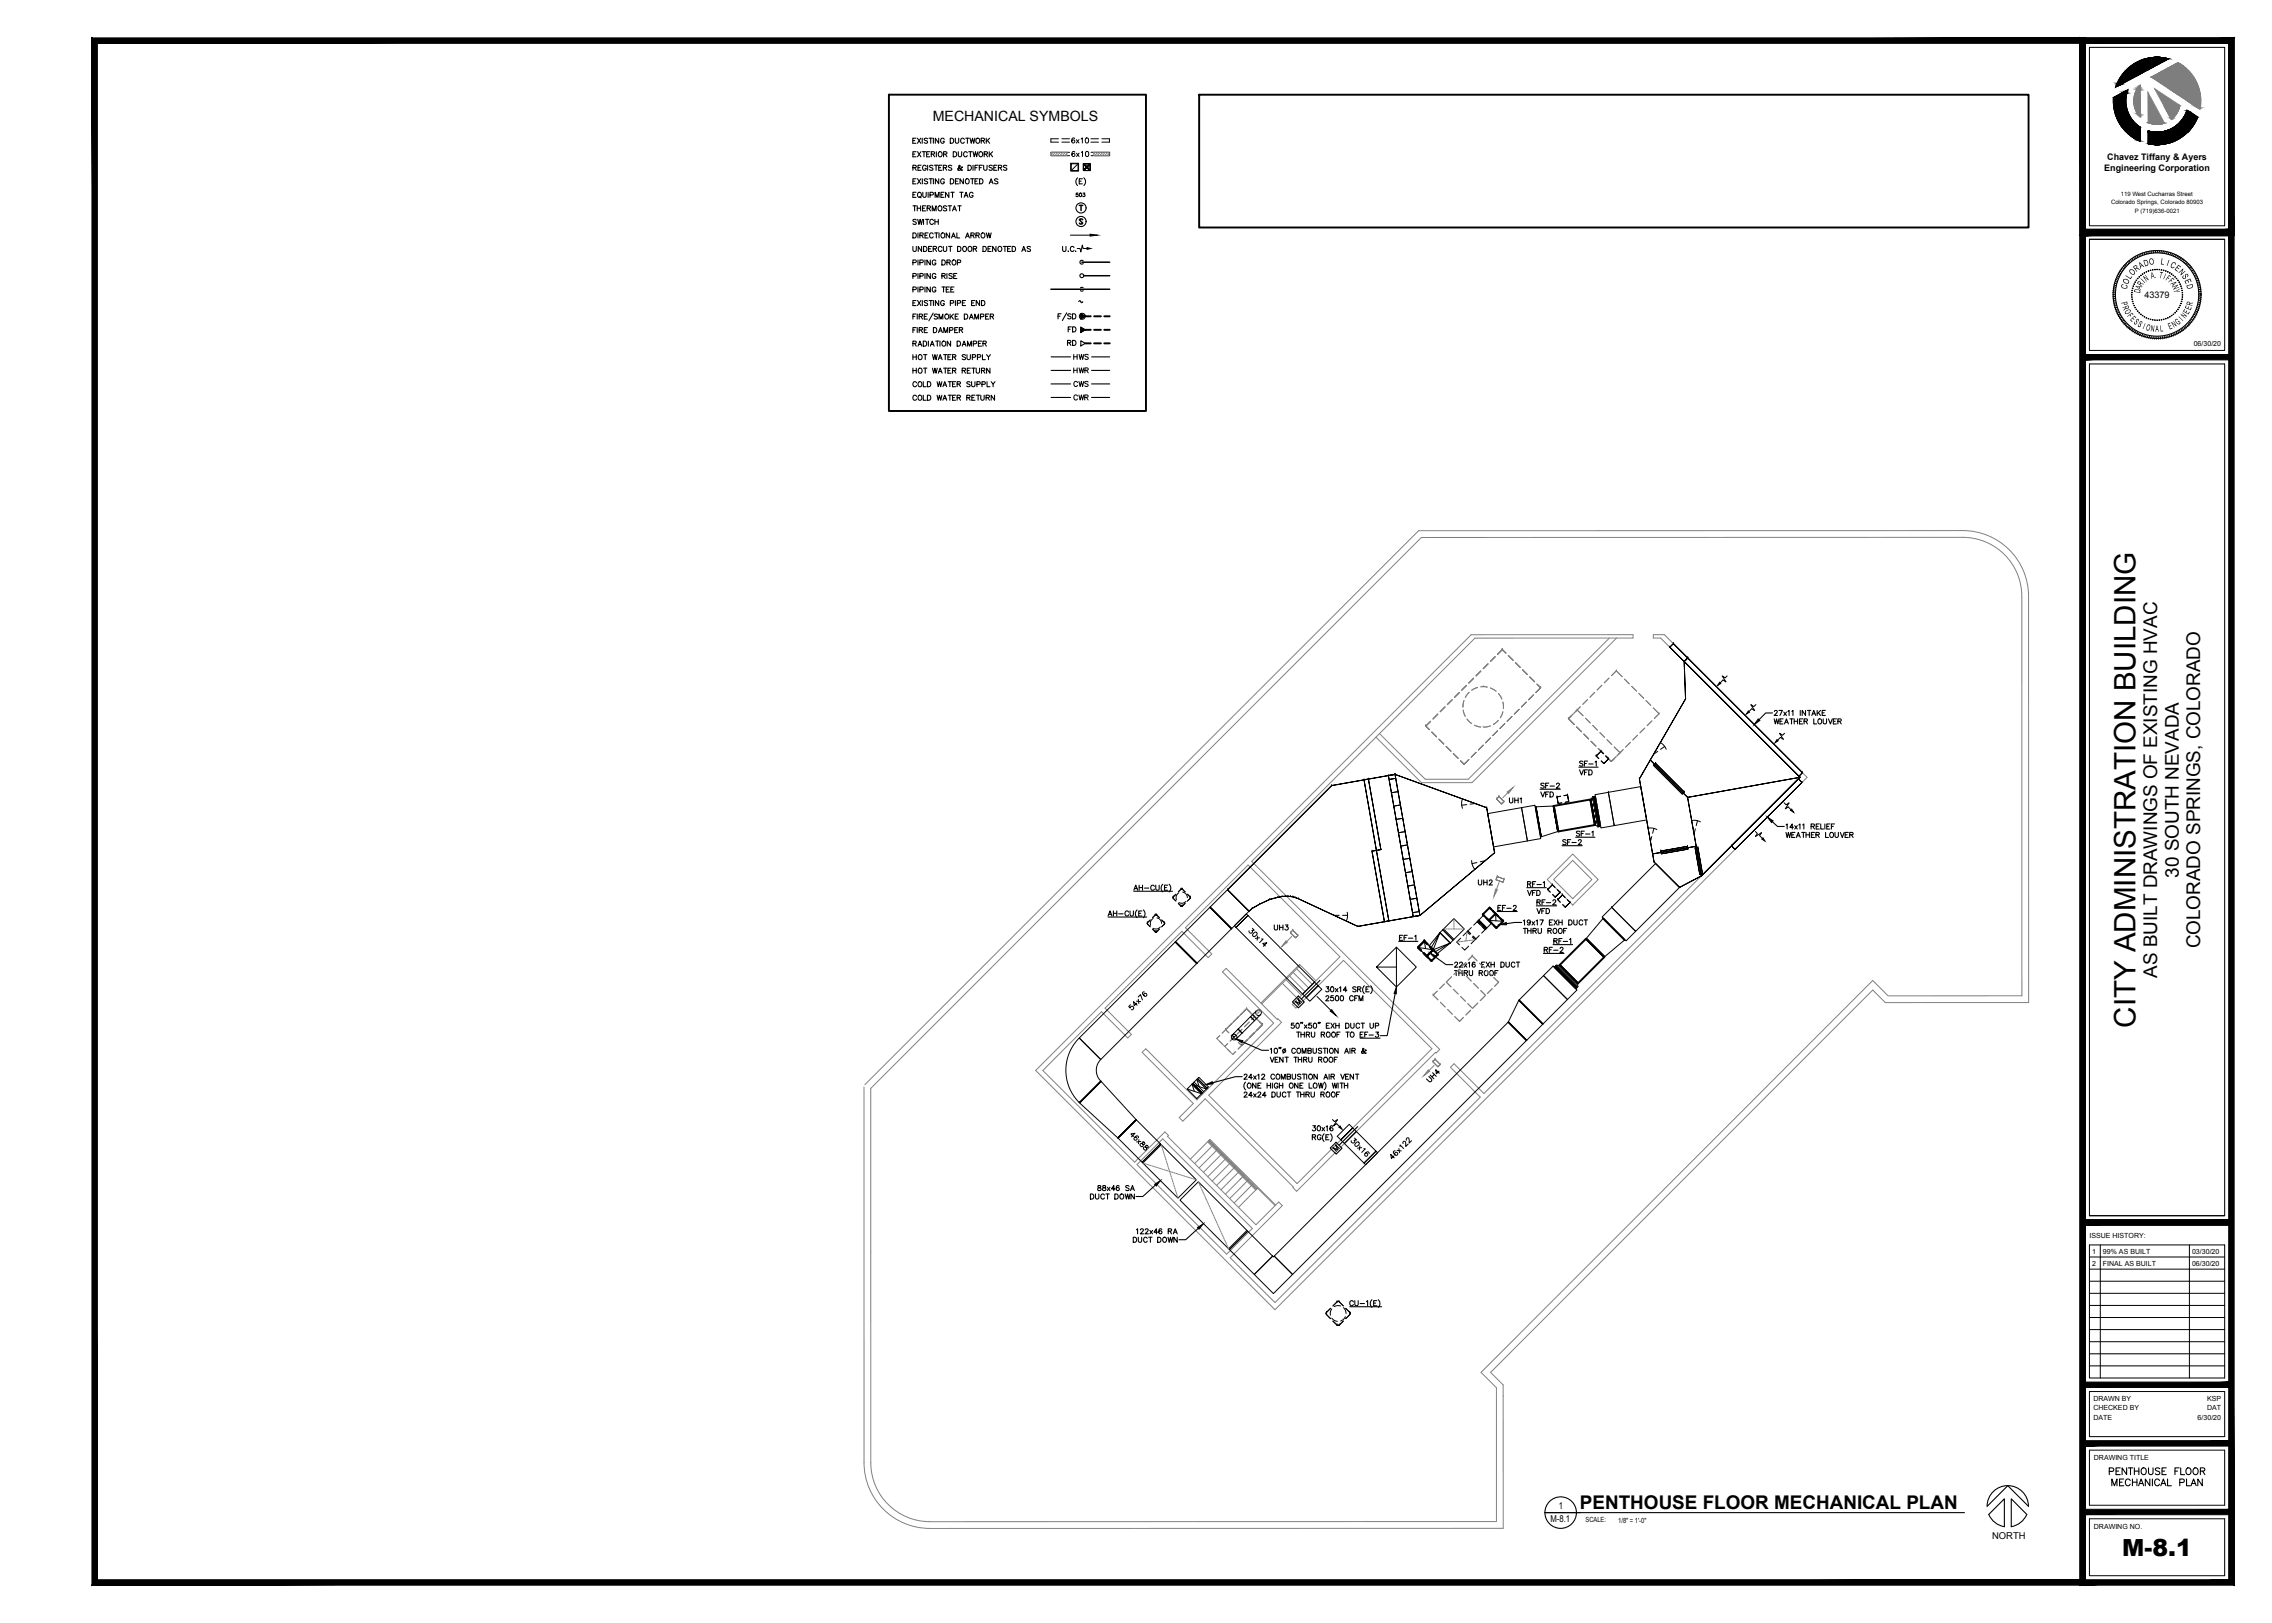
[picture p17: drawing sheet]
<svg xmlns="http://www.w3.org/2000/svg" width="1067mm" height="762mm" viewBox="0 0 1067 762" stroke-linecap="round" stroke-linejoin="round" font-family="sans-serif">
<defs><g id="words">
<text font-size="13.9" x="1003" y="482" transform="rotate(-90 1003 482)">CITY ADMINISTRATION BUILDING</text>
<text font-size="11.1" x="997" y="730">M-8.1</text>
<g font-size="8.9">
<text x="1023" y="412" transform="rotate(-90 1023 412)">30 SOUTH NEVADA</text>
<text x="1033" y="445" transform="rotate(-90 1033 445)">COLORADO SPRINGS, COLORADO</text>
<text x="1013" y="459" transform="rotate(-90 1013 459)">AS BUILT DRAWINGS OF EXISTING HVAC</text>
<text x="742" y="709">PENTHOUSE FLOOR MECHANICAL PLAN</text>
</g>
<g font-size="7.1">
<text x="496" y="152">F/SD</text>
<text x="519" y="432">AH-CU(E)</text>
</g>
<text font-size="6.7" x="438" y="57">MECHANICAL SYMBOLS</text>
<g font-size="6.6">
<text x="607" y="473">M</text>
<text x="625" y="542">M</text>
<text x="990" y="694">PENTHOUSE FLOOR</text>
<text x="991" y="699">MECHANICAL PLAN</text>
</g>
<text font-size="6.2" x="428" y="94">EQUIPMENT TAG</text>
<g font-size="5.7">
<text x="428" y="68">EXISTING DUCTWORK</text>
<text x="428" y="75">EXTERIOR DUCTWORK</text>
<text x="428" y="81">REGISTERS &amp; DIFFUSERS</text>
<text x="428" y="87">EXISTING DENOTED AS</text>
<text x="428" y="100">THERMOSTAT</text>
<text x="428" y="107">SWITCH</text>
<text x="428" y="113">DIRECTIONAL ARROW</text>
<text x="428" y="119">UNDERCUT DOOR DENOTED AS</text>
<text x="498" y="119">U.C.</text>
<text x="428" y="126">PIPING DROP</text>
<text x="428" y="138">PIPING TEE</text>
<text x="428" y="145">EXISTING PIPE END</text>
<text x="428" y="157">FIRE DAMPER</text>
<text x="501" y="157">FD</text>
<text x="428" y="164">RADIATION DAMPER</text>
<text x="500" y="163">RD</text>
<text x="428" y="170">HOT WATER SUPPLY</text>
<text x="503" y="170">HWS</text>
<text x="428" y="176">HOT WATER RETURN</text>
<text x="503" y="176">HWR</text>
<text x="428" y="183">COLD WATER SUPPLY</text>
<text x="503" y="183">CWS</text>
<text x="428" y="189">COLD WATER RETURN</text>
<text x="503" y="189">CWR</text>
<text x="741" y="365">VFD</text>
<text x="722" y="375">VFD</text>
<text x="716" y="422">VFD</text>
</g>
<text font-size="5.7" fill="#808080" x="708" y="378">UH1</text>
<g font-size="5.3" fill="#808080">
<text x="693" y="417">UH2</text>
<text x="598" y="438">UH3</text>
</g>
<text font-size="5.3" x="721" y="430">VFD</text>
<text font-size="4.9" x="504" y="93">503</text>
<g font-size="4.5">
<text x="1007" y="125" transform="rotate(-19 1007 125)">D</text>
<text x="1009" y="124" transform="rotate(-9 1009 124)">O</text>
<text x="1014" y="124" transform="rotate(9 1014 124)">L</text>
<text x="1017" y="125" transform="rotate(19 1017 125)">I</text>
<text x="1019" y="125" transform="rotate(28 1019 125)">C</text>
<text x="1000" y="131" transform="rotate(-57 1000 131)">L</text>
<text x="1001" y="130" transform="rotate(-47 1001 130)">O</text>
<text x="1003" y="128" transform="rotate(-38 1003 128)">R</text>
<text x="1005" y="126" transform="rotate(-28 1005 126)">A</text>
<text x="1010" y="131" transform="rotate(-12 1010 131)">A.</text>
<text x="1014" y="130" transform="rotate(11 1014 130)">T</text>
<text x="1016" y="131" transform="rotate(22 1016 131)">I</text>
<text x="1017" y="131" transform="rotate(33 1017 131)">F</text>
<text x="1021" y="126" transform="rotate(38 1021 126)">E</text>
<text x="1023" y="128" transform="rotate(47 1023 128)">N</text>
<text x="1026" y="132" transform="rotate(66 1026 132)">E</text>
<text x="999" y="136" transform="rotate(-76 999 136)">C</text>
<text x="999" y="134" transform="rotate(-66 999 134)">O</text>
<text x="1005" y="138" transform="rotate(-79 1005 138)">D</text>
<text x="1005" y="136" transform="rotate(-67 1005 136)">A</text>
<text x="1006" y="135" transform="rotate(-57 1006 135)">R</text>
<text x="1007" y="133" transform="rotate(-45 1007 133)">I</text>
<text x="1008" y="132" transform="rotate(-34 1008 132)">N</text>
<text x="1018" y="132" transform="rotate(45 1018 132)">F</text>
<text x="1020" y="135" transform="rotate(67 1020 135)">N</text>
<text x="1020" y="136" transform="rotate(79 1020 136)">Y</text>
<text x="1027" y="134" transform="rotate(76 1027 134)">D</text>
<text x="996" y="142" transform="rotate(75 996 142)">P</text>
<text x="1029" y="144" transform="rotate(-75 1029 144)">R</text>
<text x="996" y="144" transform="rotate(68 996 144)">R</text>
<text x="997" y="146" transform="rotate(60 997 146)">O</text>
<text x="999" y="148" transform="rotate(52 999 148)">F</text>
<text x="1026" y="150" transform="rotate(-52 1026 150)">N</text>
<text x="1027" y="148" transform="rotate(-60 1027 148)">E</text>
<text x="1029" y="146" transform="rotate(-68 1029 146)">E</text>
<text x="1000" y="150" transform="rotate(46 1000 150)">E</text>
<text x="1002" y="152" transform="rotate(38 1002 152)">S</text>
<text x="1006" y="154" transform="rotate(22 1006 154)">I</text>
<text x="1007" y="155" transform="rotate(15 1007 155)">O</text>
<text x="1010" y="156" transform="rotate(8 1010 156)">N</text>
<text x="1012" y="156">A</text>
<text x="1014" y="156" transform="rotate(-7 1014 156)">L</text>
<text x="1019" y="155" transform="rotate(-22 1019 155)">E</text>
<text x="1021" y="154" transform="rotate(-30 1021 154)">N</text>
<text x="1023" y="153" transform="rotate(-38 1023 153)">G</text>
<text x="1025" y="151" transform="rotate(-45 1025 151)">I</text>
</g>
<g font-size="4.4">
<text x="732" y="708">1</text>
<text x="728" y="715">M-8.1</text>
<text x="935" y="723">NORTH</text>
</g>
<text font-size="4.3" x="1007" y="140">43379</text>
<g font-size="4.2">
<text x="989" y="75">Chavez Tiffany &amp; Ayers</text>
<text x="988" y="80">Engineering Corporation</text>
</g>
<g font-size="3.3">
<text x="1030" y="163">06/30/20</text>
<text x="981" y="581">ISSUE HISTORY:</text>
<text x="982" y="589">1</text>
<text x="987" y="589">99% AS BUILT</text>
<text x="1029" y="589">03/30/20</text>
<text x="982" y="594">2</text>
<text x="987" y="594">FINAL AS BUILT</text>
<text x="1029" y="594">06/30/20</text>
<text x="983" y="658">DRAWN BY</text>
<text x="1036" y="658">KSP</text>
<text x="983" y="662">CHECKED BY</text>
<text x="1036" y="662">DAT</text>
<text x="983" y="667">DATE</text>
<text x="1032" y="667">6/30/20</text>
<text x="983" y="686">DRAWING TITLE</text>
<text x="744" y="715">SCALE:</text>
<text x="760" y="715">1/8&quot; = 1'-0&quot;</text>
<text x="983" y="718">DRAWING NO.</text>
</g>
<g font-size="2.8">
<text x="991" y="96">Colorado Springs, Colorado 80903</text>
<text x="996" y="92">119 West Cucharras Street</text>
<text x="1002" y="100">P (719)636-0021</text>
</g>
</g></defs>
<g fill="none" stroke="#808080" stroke-width=".47">
<path d="M494 72h7v1h-7zM494 72h.1M496 72l-2 1M497 72l-2 1M498 72l-2 1M499 72l-1 1M500 72l-1 1M501 72l-1 1M514 72h7v1h-7zM514 72h.1M516 72l-2 1M517 72l-2 1"/>
<path d="M518 72l-2 1M519 72l-2 1M520 72l-1 1M521 72l-1 1M667 252h255a28 28 0 0 1 27 28v188h-62l-8-8-184 184 8 8v62h-266a28 28 0 0 1-28-27v-176zM756 300l-67 66h-20l-21-22M759 300l-68 67h-24l-21-21M692 318l-2 3M695 315l-2 2M699 312l-3 2M702 308l-2 3M705 305h.1"/>
<path d="M705 305l2 2-2-2-2 2zM708 308l2 2M712 311l2 2M715 314l2 3M718 318l3 2M756 318l-3 3M759 315h.1M759 315l-2 2M759 315l3 3M763 319l2 2M675 335l-2 3M678 332l-2 2"/>
<path d="M682 329l-2 2M685 325l-2 2M687 332h.1M687 333l1 3M687 329v3M689 322l-3 2M689 338l2 2M690 325l-2 2M694 323l-3 1M695 322l3 1M696 322h.1M700 323l2 2"/>
<path d="M704 338l-3 2M704 326l1 2M706 330v3M706 334l-2 3M706 332h.1M707 340l-3 2M710 336l-2 3M713 333l-2 2M717 330l-3 2M720 326l-2 3M722 321l1 2-2 2 2-2zM723 323h.1"/>
<path d="M736 337h.1M736 337l3 3M738 336l-2 1M739 335l-3 2M741 333h.1M741 333l-2 2M741 333l2 3M742 332l-2 2M744 337l3 2M745 328l-2 3M749 325l-2 2M752 322l-2 2"/>
<path d="M766 322l2 2M770 326l2 2M773 329l2 2M776 338l-3 3M776 332l3 3M779 335h.1M779 335l-2 2M669 341h.1M669 341l3-2-3 2 2 2zM672 344l3 2M676 347l2 2M679 350l2 3"/>
<path d="M682 354l3 2M686 357l1 2M687 359h.1M687 359l3-2zM692 341h3M693 353l-2 2M696 341h.1M696 350l-2 2M700 341h-3M700 346l-2 3M703 343l-2 2M740 341l3 3"/>
<path d="M744 345l2 2M747 348l2 2M748 341l2 2M750 351l3 3M751 344l2 2M754 355l3 3M755 347l2 3M757 358h.1M758 351l3 2M759 355l-2 3M761 353h.1M761 353l-2 2"/>
<path d="M762 352l-2 2M766 349l-3 2M769 345l-2 2M772 342l-2 2M703 375l2 3 1-2-2-2-1 1 1-1 2 2-1 2zM703 375h.1M704 374h.1M705 378h.1M708 372l-2 3M748 374h1l3 14h-1zM748 374l3 14M749 374l3 14"/>
<path d="M703 412l-1 1 1-1 3 1v1l-4-1 4 1v-1zM706 414h.1M706 413h.1M726 413l12-12 12 12-12 12zM738 404l9 9-9 9-9-9zM606 438l2 2 1-1-2-2-1 1 1-1 2 2-1 1zM607 440l-3 2M609 439h.1M678 436h.1M679 436h1M680 436h1M681 436h1"/>
<path d="M682 436h1M683 431v1M683 432v1M683 433v1M683 435h.1M683 436h.1M683 436h1M685 436h.1M686 436h1M687 436h1M689 440l-1 1M689 439h.1"/>
<path d="M689 437v1M604 460l7 7M605 458l8 8M607 457l7 7M608 440h.1M609 455l7 7M611 453l-19 18M682 459l-3 2M685 442h-1M685 455l-2 2M685 455l2 2zM686 442h-1"/>
<path d="M687 442h-1M688 452l-2 2M688 441v1h-1M689 458l2 3M689 442h-1M690 441v1M691 449h.1M691 449l-2 2M691 449l3 2M692 441h-1M693 441h-1M695 452l2 2"/>
<path d="M698 456l2 2M701 459l3 2M730 454l1-1 10 10-1 1zM730 454l10 10M731 453l10 10M582 477l-3 3M583 476l2-2-2 2M585 474l2 1zM585 474h.1M585 474l3 2M585 474l-11 11M587 475l2 2"/>
<path d="M587 480l-3 2M588 476l2 2zM589 477l3 3M589 477h.1M589 477l-1 2M590 475h.1M590 479l3 2M590 476h.1M591 475h.1M591 475v1M591 480l2 1zM591 480l2 1"/>
<path d="M592 475h.1M602 462l7 7M607 472l22-23-43-43-29 30 12 12-2 2-12-13-36 36 12 13-1 1-13-12-27 28 43 43 14-15 2 2-1 1 42 41 10-11 2 2-24 25 21 21 96-97-14-14 2-2 14 14 148-148-65-65h-4v-2h6l67 67-250 250-113-112 205-205h76v2h-74l-105 104 88 89-2 1-65 65-43-43-11 10-1-1 6-7-24-24 2-2 24 24 36-36-24-24 2-1 24 24v-1l2 2-34 34 41 42 63-64-41-41-23 22M618 460l-8-7-18 18M673 467h.1M673 467l2 2M675 465l-2 2M676 471l3 2M678 462l-2 2M679 461l2 2zM680 474l2 2M682 464l3 3"/>
<path d="M683 477l2 3M685 480h.1M686 468l2 2M687 478l-2 2M689 471l2 2zM691 474l-3 3M692 462l2 2M694 471l-2 2M695 465l3 2zM697 468l-2 2M701 464l-3 2M704 461h.1"/>
<path d="M704 461l-2 2M573 489l2 2M573 486l-2 2 3 2M575 491l3 3M576 483l1 2zM576 483h.1M576 493l3 2 1-1M576 490l-1 1M578 486l2 2zM580 487l-2 2M581 489l2 2zM583 491h.1"/>
<path d="M583 483l-2 2M586 488l-5 5M587 487l-2 2M593 481h.1M593 481l-6 6M593 481l-2 1M673 498l2 3 1-1-2-3-1 1 1-1 2 3-1 1zM673 498h.1M674 497h.1M676 500h.1M406 509l260-260h256a31 31 0 0 1 31 31v191h-68l-6-6-179 179 6 6v68h-269a31 31 0 0 1-31-31v-177M673 500l-2 3"/>
<path d="M675 501h.1M545 537v1M546 538v1M546 539v1M567 536l23 23M567 536l23 22-8 9M568 535l31 31M569 538l-8 8M570 537l-1 1M572 539l-1 1M534 547l12-12 42 42-12 12zM537 546h.1"/>
<path d="M537 546l1 1M539 547h.1M540 547h.1M541 547l1 1M542 548h1M543 548h1M544 548l1 1M545 549h1M546 541h.1M547 549h.1M547 542h.1M547 543v1"/>
<path d="M547 544l1 1M548 545v1M548 550h.1M548 546v1M548 547l1 1M549 548v1M549 550h1M549 550h.1M549 551h1M550 552v1M550 550h1M550 553v1"/>
<path d="M550 554l1 1M551 555v1M551 551h1M551 556v1M552 558h.1M552 559h.1M552 551h1M552 560v1M553 551l1 1M554 552h1M556 552h.1M557 552l1 1"/>
<path d="M558 553h1M559 544l9-9 31 31M559 553h1M560 553l1 1M561 554h1M563 555v1M563 556l1 1M564 557v1M564 558l1 1M565 559v1M571 540l-8 8M573 542l-8 8"/>
<path d="M574 541l-1 1M575 544l-8 8M576 543v1M577 546l-8 9M578 546h.1M579 548l-8 9M580 548h.1M581 550l-8 9M582 550h.1M583 553l-1 1M583 553l-8 8M584 552l-16-16 22 22"/>
<path d="M584 552h.1M586 555l-9 8M586 554h.1M588 557l-9 8M588 556h.1M553 561v1M553 562v1M565 560l1 1M566 562h.1M566 563h1M567 564h.1M567 565v1"/>
<path d="M568 566v1M568 567v1M569 568v1M569 569v1M570 570v1M570 571v1M571 572v1M571 573v1M572 575h.1M572 576h.1M573 577h.1M573 578v1"/>
<path d="M574 579v1M574 580v1M575 581v1M575 582v1M576 583v1M576 584v1M576 585l1 1"/>
</g>
<g fill="none" stroke="#000" stroke-width=".47">
<path d="M981 22h64v84h-64zM497 65h-4v2h4M499 65h3M499 67h3M502 72h-8v1h8M503 77h3v3h-3zM505 65h-1a1 1 0 0 0-1 1 1.1 1.1 0 0 0 2 1 .7 .7 0 0 0-1-1 .7 .7 0 0 0-1 0M505 71a1.1 1.1 0 0 0-2 1 1.1 1.1 0 0 0 2 1 .7 .7 0 0 0-1-1 .7 .7 0 0 0-1 1M505 66l2 1M505 72l2 1M506 77l-3 3M507 66l-2 1"/>
<path d="M507 72l-2 1M508 65v2M508 72v-1v2M509 77h3v3h-3zM509 77h3v3h-3v-3h3v3h-3zM510 78l2-1-1 1M511 79l1 1-2-1-1 1 1-1M511 78l1-1-2 1-1-1 1 1-1-1 1 1-1 2 1-1M511 78l1 2-2-1M512 65h4M512 67h4M512 72h9v1h-9"/>
<path d="M517 65h4v2h-4M503 110h9M509 117h1M981 112h64v53h-64zM981 112h64M1003 120l1 1M1004 119l1 2M1005 119v1M1006 119v1M1007 119v1M1008 118v1M1009 118v1"/>
<path d="M1010 118l-1 1M1010 118v1M1011 118v1M1012 118v1M1013 118v1M1014 118v1M1015 118v1M1016 118l-1 1M1017 118l-1 1M1018 118l-1 1M1019 118l-1 1M1019 119v1"/>
<path d="M1020 119v1M1021 119l-1 1M1022 120l-1 1M992 138h1M992 139h1M992 137l1 1M992 140h1M992 136l1 1M992 135l1 1M992 135h1M993 134h1M993 133h1"/>
<path d="M993 132h1M993 131l1 1M994 130l1 1M994 129l1 1M995 129h.1M995 128l1 1M995 127l1 1M996 126l1 1M997 126h.1M997 125l1 1M998 124h1M999 123l1 1"/>
<path d="M1000 122l1 1M1001 121l1 1M1002 121v1M1003 120v1M1023 120l-1 1M1023 121h.1M1024 121l-1 1M1025 122h-1M1026 122l-1 1M1026 123h.1M1027 123l-1 1M1028 124l-1 1"/>
<path d="M1028 125h-1M1029 125l-1 1M1030 126h-1M1030 127h-1M1031 128h-1M1031 128l-1 1M1031 129h-1M1032 130h-1M1032 133h1M1032 134h1M1032 131h-1M1032 135h1"/>
<path d="M1032 136h2M1032 132h-1M1033 137h1M1033 139l1 1M1033 138l1 1M1033 138h1M1033 132l-1 1M507 147l3 2-3 1zM992 141h1M992 142h1M992 143h2M993 144h1"/>
<path d="M994 144h-1M994 145h-1M995 146h-2M995 147h-1M995 148h-1M996 148l-1 1M996 149h-1M997 150h-1M997 150l-1 1M998 151l-1 1M998 152h-1M999 152l-1 1"/>
<path d="M999 153v1M1000 154h-1M1001 154l-1 1M1002 155h-1M1002 155l-1 1M1003 156h-1M1004 156l-1 1M1004 156v1M1005 157v1M1006 157l-1 1M1007 157l-1 1M1008 158h-1"/>
<path d="M1009 158l-1 1M1009 158v1M1010 158v1M1011 158v1M1012 158v1M1013 158v1M1014 158l-1 1M1015 158l-1 1M1015 158v1M1016 158v1M1017 158v1M1018 158v1"/>
<path d="M1019 157v1M1020 157v1M1020 157l1 1M1021 156v1M1022 156v1M1023 156v1M1023 155l1 1M1024 155l1 1M1025 154v1M1026 154v1M1026 153l1 1M1027 152v1"/>
<path d="M1027 152l1 1M1028 151l1 1M1028 150l1 1M1029 150l1 1M1029 149l1 1M1030 148l1 1M1030 148h1M1031 147l1 1M1031 146l1 1M1031 145l1 1M1032 144l1 1M1032 144h1"/>
<path d="M1032 143h1M1032 142h1M1032 141h1M1033 140l1 1M981 171h64v400h-64zM784 304l7 7 1-2-6-7-2 2 2-2 6 7-1 2zM784 304h.1M786 302h.1M791 311l54 53 1-1-54-54-1 2 1-2 54 54-1 1zM791 311v17l-21 38 7 39 12 12 10-6-7-37 53-9-53 9 7 37-10 6-12-12-7-39 21-38v-17l54 54zM791 311h.1M792 309h.1"/>
<path d="M811 317l-1 1-1-1 1 3-1-1-1 2M791 328h.1M824 331v1l-2-1 2 3-2-1-1 1M749 355h.1M749 355l2 1M752 353l-3 2 3-2M752 353h.1M752 353l1 1M752 357l1 1M753 358l2-2-2 2M753 358h.1M754 355l1 1"/>
<path d="M755 356h.1M775 357l17 17zM776 359l14 14 1-1-14-14-1 1 1-1 14 14-1 1zM776 359h.1M777 358h.1M778 353l-2 1M780 349l2 3M782 350l-2 2M838 344l-1 1-1-1 1 3-1-1-1 2M625 369h.1M640 366l6 33h2h-2l-6-33h3l5 33-5-33zM640 366h.1"/>
<path d="M643 366h.1M652 364l12 66h3h-3l-12-66h3l12 66-12-66zM652 364h.1M655 364h.1M655 365l-3 1 3-1M656 372h-3M658 378h-4M687 375v4M689 378h-3M693 377l-3 1M698 379h.1M714 379l3 16z"/>
<path d="M721 379l2 14M721 379l3 14-3-14M729 378l2 12-2-12M730 378l-9 1M730 378l2 12-9 3-2-14M730 378l2 12M733 374h-2M733 377h-1M736 373h.1M736 373l-2 1M737 376l-1-3 1 3M737 376h.1"/>
<path d="M737 376l-2 1M747 375l2 12M748 374h1l3 14h-1zM748 374l3 14M749 374l2 14M749 373l21-4 3 16-21 4zM755 372h.1M755 372l3 16M770 366h.1M790 373h.1M791 372h.1M792 374h.1"/>
<path d="M838 377l1 1 1-1-2 3 2-1 1 1M844 366h.1M845 364h.1M845 365h.1M846 367h.1M846 363h.1M644 400l6 33 2-1-2 1-6-33 2-1 6 33-6-33zM644 400h.1M646 399h.1M648 399h.1M659 384l-3 1M660 390l-3 1"/>
<path d="M661 397h-3M699 382l22-4 2 16-22 4zM749 387l2 1M749 387l-2-12 1-1 3 14M749 387l-2-12 2 12M750 388l-2-14 2 14M758 388h.1M774 389h4M776 393l-1 2M777 389l-1 2M780 400v1v-1l12-3 1 2-13 2 13-2-1-2zM780 400h.1"/>
<path d="M792 397h.1M793 399h.1M794 385l4 1M796 398l2 13 1-1-1 1-2-13h1l2 12-2-12zM796 398h.1M796 389l-1 2M796 397l3 14M797 385l-1 3M797 398h.1M813 397l2 2 31-32-2-1-31 31 31-31 2 1-31 32zM813 397h.1M815 399h.1"/>
<path d="M824 390l1 1-1 2 3-2-1 1 2 2M552 420l-1 1M554 419a2.6 2.6 0 0 0-2 3M554 418h1zM554 418h.1M554 418l-1 1M555 417h.1M555 418h.1M555 418l1 1M555 419a2.6 2.6 0 0 1 3 2M558 420l1 1M576 418l10 10a24 24 0 0 1 22-7l30 14 29-5 35-30-4-21-43-15-30 5 30-5 43 15 4 21-35 30-29 5-28-13a19 19 0 0 0-19 2l-5 4-10-10 49-49z"/>
<path d="M576 418h.1M576 418l10 10-8 8-10-10 10 10-16 16-10-10M576 418l-24 24M662 403l-3 1M663 409l-3 1M664 415l-3 1M691 404v3l2 1M693 405h-2M697 404l-2 1M702 400h.1M727 418h.1M727 418l1 1"/>
<path d="M729 415l-2 3 2-3M729 415h.1M729 415l1 2M729 420l1 1M731 418l1 1M732 419h.1M776 401l20-4zM776 401h.1M777 405h.1M780 401h.1M789 417h.1M798 411h.1"/>
<path d="M799 411h.1M799 411l46-46-46 46M799 410h.1M539 434l1 1M541 436l1 1M542 437h1zM542 430h1zM542 437h.1M542 430h.1M542 430l-1 1M543 438h.1M543 429h.1"/>
<path d="M543 437h.1M543 430h.1M543 430l1 1M543 431a2.7 2.7 0 0 1 2 3M544 436l-1 1M545 435a2.7 2.7 0 0 1-4 1M545 432l2 1M547 433v1zM547 433h.1M547 434h.1M547 434l-2 1M551 421h.1"/>
<path d="M551 421v1zM551 422h.1M551 422l1 1M553 424l1 1M554 425h1zM554 425h.1M555 426h.1M555 425h.1M556 424l-1 1M557 423a2.7 2.7 0 0 1-3 1M559 421v1zM559 421h.1"/>
<path d="M559 422h.1M559 422l-1 1M578 436l-10-10 10 10M585 429l-5 6 6-5 31 31-5 6-32-32 6-5zM586 428h.1M588 426h.1M588 436l1 1h-1a.8 .8 0 0 1-1 1 .8 .8 0 0 1 0-1M591 439l-1 2M591 424h.1M596 422h.1M600 421h.1M602 421h.1"/>
<path d="M603 421h.1M605 421h.1M606 421h.1M607 421h.1M608 421h.1M610 422h.1M626 430h3M630 430h3M633 428l-1 4M638 435h.1M650 433h.1M652 432h.1"/>
<path d="M664 430h.1M665 422h-3M666 428l-3 1M667 430h.1M677 437l6-6 5 5-6 5zM678 436l5 5M689 437l1 2M689 437l-2 2M689 437l2 1M691 435l-2 2M691 440l2 1M692 440l1 1"/>
<path d="M694 432l4 4M694 432l4 4h-1l-3-3zM694 432l4 4zM695 439l-2 2M695 433l-1-1 4 4v-1M695 434l-1-1-2 1M696 435l1 1-1 2M699 432l-2-2-3 2 4 4 2-3h-1M699 432l7 1M702 429l-3 3 1 1M703 430l-1-1v3M705 431l1 2-3 3-2-2"/>
<path d="M730 421l2-2-2 2M730 421h.1M731 422h.1M731 422l2 2M734 420l-3 2 3-2M734 420h.1M734 420l1 1M734 425l1 1M735 426l2-2-2 2M735 426h.1M736 422l1 2M737 424h.1"/>
<path d="M752 431l25-26 12 12-25 25zM753 431l10 10M757 426h.1M757 426l11 11M768 437h.1M552 442l10 10-10-10M591 440l-2 1M592 441h1l-2 2M594 444l-1-1h2l-2 1M646 454l10 9 9-9-9-9-10 9h10M656 445v18M666 445l7 1"/>
<path d="M669 442l-3 3 4 4 3-3-4-4v3M672 445l4-7-3 8 8-3-7 4M673 446l-2-2 5-6 5 5-5-5 1-1 5 4-7 7-2-2M686 440l-2 2 1 2M690 444l-2 2-2-1M693 441l-2 2M725 458l11 11zM730 454l1-1 10 10-1 1zM730 454l10 10M730 453l11 11M731 453l10 10M731 453l10 10-10-10"/>
<path d="M732 453l9 9-9-9M732 453h-1M732 453l9 9v1l-10-10M732 453l9 9M745 441l8 8M753 449l-8-8 8 8M763 441l-10-10 10 10M763 441l-10 8M763 441l-10-10-8 10 8 8M531 472l-1 1h1a.8 .8 0 0 1 1-1 .8 .8 0 0 1 0 1 .8 .8 0 0 1-1 1M534 470h2M534 471l-1 1-1-2 2 2"/>
<path d="M534 468l2-1v2M534 469l1 2M537 466a1 1 0 0 0 0 1 1 1 0 0 0 2 0 1.1 1.1 0 0 0-2-1 1 1 0 0 0 0 2M587 477l3-2a1.5 1.5 0 0 1 2 0 1.5 1.5 0 0 1-1 2l-2 2zM588 476l2 2M590 475a1.3 1.3 0 0 0 0 1 1.3 1.3 0 0 0 2 0M617 461l-5 6 1 1 6-5 2 1-6 6-2-2 6-5zM618 468l7 6M708 480l-110 110 9 8M708 480l9 9M708 480l9 8-9-8M708 480l5-11 12 12-118 117"/>
<path d="M708 480h.1M713 469l16-15 11 11-15 16zM507 487l10 10a7 7 0 0 0 0 11l-10 10a21 21 0 0 1 0-31zM507 487l45-45 10 10-45 45zM576 483h.1M579 487v-1l8-9 2 2-6 6-2-2 2 2-2 3a1.5 1.5 0 0 1-3 0 1.3 1.3 0 0 1 1-2 1.3 1.3 0 0 1 2 1l-1 1M580 486l-1 2M583 491h.1M586 488l-3 3 3-3M589 485l-2 2M593 481h.1M593 481l-3 3"/>
<path d="M724 481l-11-11 11 11M507 518h.1M507 518l18 16M517 508h.1M517 508l-10 10M517 508l-10 10 10-10M517 508l17 18-9 8M557 511l7 3M560 509l4 5-2 2-5-5zM560 509l2-2 4 4-2 3zM560 509l5 4-5-4M561 508l4 5"/>
<path d="M562 506h1l4 4v1zM563 510l-1-3v-1l5 5h-1l-6-2 1 3M525 534l8-8-8 8M525 534l9-8 11 11-9 9zM532 534l-1-2h2l-2 2M533 534a.7 .7 0 0 1 1 0 .7 .7 0 0 1-1 1 .7 .7 0 0 1-1-1l2-1 1 1M535 535v2M535 537h2h1l-1-1-1 1a1 1 0 0 1 1 1 1 1 0 0 1-1 0zM536 536h-2M537 539h2v-1h-1a1 1 0 0 1 0 1 1 1 0 0 1 0 1l-1-1zM545 537l17 17-9 9-17-17zM545 537l-8 9"/>
<path d="M626 526l1 1 1-1-2 3 2-1 1 1M633 528l2 2-5 5 1 2 6-6-2-1-5 5-2-1zM636 534l1 1h-1a1.1 1.1 0 0 1-1 2 .8 .8 0 0 1-1-1M637 531l9 9-6 6 1 1 6-6-1-1-6 6-9-9zM639 538l-1 2M639 539h-2M640 539h1l-2 2M657 539v2M657 538l2 1M659 537v-1h1v2l1-1M660 535l1-1h1v3l1-1M641 542a.7 .7 0 0 1 1 0 .7 .7 0 0 1 0 1 .7 .7 0 0 1-1-1l1-1 1 1"/>
<path d="M655 543l-2 1v-2l2 2M655 540a1 1 0 0 0 0 2 1 1 0 0 0 1 0 .7 .7 0 0 0-1-1 .7 .7 0 0 0 0 1M656 540h2M554 563l9-8 23 23-9 9zM585 578l-8 8M981 571h64M577 587l9-9 12 12-9 8zM598 590l9 8-9 9-9-9zM981 584h64v63h-64zM981 590h64M981 596h64M986 584v63"/>
<path d="M1028 584v63M623 617h.1M623 616v1zM623 616h.1M623 617l2 2M625 614l-2 2M625 615v2M625 619l3 1M628 611h1zM628 611h.1M628 611l-2 2M629 611h.1"/>
<path d="M629 611l2 2M629 613h-3M631 614l1 3M632 618l-3 2M632 614l2 2M634 616v1zM634 616h.1M634 617h.1M634 617l-2 2M981 602h64M981 607h64M981 613h64"/>
<path d="M981 619h64M626 620l2 2M628 622h1zM628 622h.1M629 622h.1M631 620l-2 2M981 624h64M981 630h64M981 636h64M981 653h64v21h-64zM981 641h64M981 681h64v26h-64z"/>
<path d="M981 713h64v27h-64z"/>
<circle cx="510" cy="78" r=".4"/>
<circle cx="510" cy="66" r="1.1"/>
<circle cx="510" cy="72" r="1.1"/>
<circle cx="589" cy="439" r="1.1"/>
<circle cx="637" cy="537" r="1.1"/>
</g>
<g fill="none" stroke="#000" stroke-width=".91">
<path d="M417 44h121v149h-121zM563 44h390v63h-390zM510 149h2M510 155h2M514 149h3M514 155h3M518 149h3M518 155h3M510 161h2M514 161h3M518 161h3M730 378l17-3 2 12-17 3z"/>
<path d="M730 378l2 12M747 375l2 12M697 430l-1-1 7 7M698 431l1 1M699 426l-3 3M700 427l-1-1 3 2h-1M702 429l-3 3 1 1M702 429v-1l4 5M702 429l1 1M705 431l1 2-3 3-2-2M666 445l1 1M668 447l2 2z"/>
<path d="M669 442l-3 3M669 442l1 1M670 443l-1-1-3 3 1 1M671 450l-1-1 2 2M671 444l2 2-3 3 3-3M671 444l4 4M671 444l2 2M673 446l1 1M675 448l-3 3M732 453l13-12 8 8-12 13zM732 453l9 9M745 441l8 8"/>
</g>
<g fill="#000">
<circle cx="723" cy="394" r=".3"/>
<circle cx="703" cy="436" r=".5"/>
<circle cx="706" cy="433" r=".5"/>
<circle cx="669" cy="442" r=".5"/>
<circle cx="673" cy="446" r=".5"/>
</g>
<g fill="none" stroke="#000" stroke-width=".51">
<path d="M506 83a2.4 2.4 0 0 0 0 4M507 85h1M508 84h-1v2h1M509 83a2.5 2.5 0 0 1 0 4M429 130h1v-1l-1-1v3M431 128v3M432 130h1v-1l-1-1v3M434 128v3M437 128v3l-2-3v3M439 129a.9 .9 0 0 0-1-1 .9 .9 0 0 0 0 1v1a.9 .9 0 0 0 1 1 .9 .9 0 0 0 0-1M442 130l2-1-2-1v3M443 130l1 1"/>
<path d="M445 128v3M447 129h-1l1 1v1l-1-1M448 130h1M449 128h-1v3h1M507 135h2M507 136h2M509 122a1 1 0 0 0-2 0 1 1 0 0 0 0 2 1 1 0 0 0 2 0M1001 139h.1M1025 139h.1M429 149h1M430 147h-1v3M431 147v3"/>
<path d="M432 149l1-1-1-1v3M432 149l1 1M434 149h1M435 147h-1v3h1M438 147l-2 4M440 148h-1l1 1h-1M441 150v-3l1 3 1-3v3M446 147v3M447 148l1 2M448 147l-2 2M449 149h.1M450 147h-1v3h1"/>
<path d="M453 147h1a1.3 1.3 0 0 1 0 2 1.3 1.3 0 0 1 0 1h-1zM455 150l1-3 1 3M456 149h1M458 150v-3l1 3v-3v3M460 149h2v-1l-2-1v3M463 149h1M464 147h-1v3h1M465 149l1-1h1l-2-1v3M466 149l1 1M507 142v-1l1 1M507 154l3 1-3 1zM507 160l3 1-3 1z"/>
<path d="M1001 140h.1M1001 142h.1M1004 146h.1M1005 148h.1M1007 149h.1M1008 149h.1M1009 150h.1M1010 150h.1M1011 150h.1M1012 150h.1M1013 150h.1M1014 150h.1"/>
<path d="M1015 150h.1M1016 150h.1M1021 147h.1M1022 146h.1M1023 144h.1M1024 143h.1M1024 142h.1M1025 140h.1M494 168h9M494 174h9M513 168h8M513 174h8"/>
<path d="M494 180h9M494 187h9M513 180h8M513 187h8M832 335h-3l-3 3M833 338l1 2v-2l1 2v-2M833 334h1h1l-2 2h2M835 334h2l-1 2M836 339h1M837 338h-1v2h1M838 334l1 2M838 340l1-2 1 2"/>
<path d="M838 339h1M839 334l-1 2M839 334h1v2M840 338h2M841 338v2M841 334h1v2M842 339h2M842 338v2M844 338v2M845 339h1M845 334v2M846 338h-1v2h1"/>
<path d="M847 339h1l1-1h-2v2M848 334v2l-2-2v2M848 339l1 1M849 334h1M849 334v2M851 336l1-2 1 2M851 335h1M852 338v2h1M853 334v2M854 335l1 1M855 334l-2 1M856 335h1"/>
<path d="M856 338v1l1 1h1v-2M857 334h-1v2h1M859 338v2l1-2M861 339h1M862 338h-1v2h1M863 339h1v-1h-1v2M864 339l1 1M743 358h-1l1 1v1l-1-1M744 358h1M745 357h-1v3M749 358l1-1v3M723 371h10"/>
<path d="M725 368h-2l2 2h-2M727 368h-1v2M731 368h1l-1 2h1M733 397h10M735 395h-1l1 1v1l-1-1M736 395h1M738 394h-2v3M738 396h2M740 393h9M741 395l1-1 1 1-2 2h2M742 391h-2l2 1h-2M742 391h1"/>
<path d="M744 390h-2v3M744 392h3M747 391l1-1v3M832 386l3 2h3M839 387v2M839 391v2l1-2v2l1-2M841 392h1M842 388h-2l2-1v2M843 388l1 1M843 391h-2v2h2M843 393l1-2 1 2M844 392h1"/>
<path d="M844 388l-1 1M845 387v2M846 391h2M846 387h1v2M847 391v2M848 392h2M848 391v2M850 391v2M850 388h2v-1h-2v2M850 392h1M851 388l1 1M852 391h-2v2h2"/>
<path d="M853 392h1v-1h-1v2M853 388h1M853 392l1 1M854 387h-1v2h1M855 387v2h1M857 387v2M857 391v2h2M858 388h1M859 387h-1v2h1M860 388h1M861 387h-1v2M862 391v2h1v-2"/>
<path d="M864 391l1 2 1-2M866 392h1M868 391h-2v2h2M869 392h1v-1h-1v2M869 392l1 1M532 418l1-2 1 2M532 418h19M533 417h1M535 417h1M535 416v2M536 416v2M537 417h2"/>
<path d="M542 416a.9 .9 0 0 0-1 0 .9 .9 0 0 0-1 0v1a.9 .9 0 0 0 1 1 .9 .9 0 0 0 1-1M543 416v1v1h1v-2M546 415a2.4 2.4 0 0 0 0 4M547 417h1M548 416h-1v2h1M549 415a2.4 2.4 0 0 1 0 4M717 417h9M717 415h2v-1h-2v2M721 414h-1v2M725 414v2M520 431h18M659 439h-2v2h2"/>
<path d="M661 439h-2v2M664 440l1-1v2M703 428h9M703 426h1M705 425h-2v2h2M705 426h1M707 425h-2v2M708 426h2M711 426v-1l1 1-2 1h2M714 433l-7 1M715 432h1v2M715 436h2"/>
<path d="M716 436v2M717 436v2M717 437h2M719 433a.7 .7 0 0 1-1 0 .7 .7 0 0 1-1-1 .7 .7 0 0 1 1 0v2h-1M719 436v2M719 433l2 1M720 437h1v-1h-1v2M721 433l-2 1M721 437v1M721 432h1v2M721 425h10M722 424l1-1-1-1v3"/>
<path d="M722 436v2h1h1v-2M722 424l1 1M723 432h2l-1 2M726 422h-2v3M726 424h2M727 437h1v-1h-1v2M727 433h1M728 437v1M729 432h-2v2h2M729 423l1-1 1 1-2 2h2M730 432l1 2M731 432l-1 2"/>
<path d="M732 433h2M732 432v2M734 432v2M734 437h1M736 436h-2v2M737 432a1.3 1.3 0 0 1 1 1 1.3 1.3 0 0 1-1 1zM739 432v2h1l1-2M743 432a.9 .9 0 0 0-1 0 .9 .9 0 0 0-1 1 .9 .9 0 0 0 1 1 .9 .9 0 0 0 1 0M744 432h1M745 432v2M657 442h9M657 440h1"/>
<path d="M659 440h1M661 440h2M674 449l5 4h3M683 456h2M683 452h1l-1 2h2M684 456v2M685 456v2M685 457h2M685 452h1h1l-2 2h2M687 456v2M687 457h2v-1h-2v2M687 453l2 1"/>
<path d="M688 457l1 1M689 453l-2 1M689 452h1v2M690 456v1l1 1v-2M693 452h-1a1 1 0 0 0-1 1 1.1 1.1 0 0 0 2 1 .7 .7 0 0 0-1-1 .7 .7 0 0 0-1 0M695 457h1v-1h-1v2M695 457l1 1M696 453h1M697 452h-1v2h1M698 452l1 2M699 452l-1 2M700 453h2"/>
<path d="M700 452v2M702 452v2M702 457h1M703 456h-1v2M705 452h1a1.3 1.3 0 0 1 0 1 1.3 1.3 0 0 1 0 1h-1zM707 452v1l1 1h1v-2M711 452a.9 .9 0 0 0-1 0 .9 .9 0 0 0 0 1 .9 .9 0 0 0 0 1 .9 .9 0 0 0 1 0M712 452h2M713 452v2M725 448h9M725 446h1l1-1h-2v2M726 446l1 1"/>
<path d="M727 446h1M729 445h-2v2M729 444h9M729 446h3M730 442h1v-1h-1v2M730 442l1 1M732 442h1M733 445h1l-2 2h2M733 441h-1v2M734 442h2M737 441h1v2M620 460l-9 9"/>
<path d="M623 468v-1l1 1-2 2h2M623 463h1l-1 1a.8 .8 0 0 1 1 1 1 1 0 0 1-2 0M626 467h-1v2a.8 .8 0 0 1 1-1 1 1 0 0 1 0 2 .8 .8 0 0 1-1-1M627 464l1 2M628 464l-1 2M629 464v-1v3M632 465h-1l1-2v3M635 468a.9 .9 0 0 0-1-1 .9 .9 0 0 0 0 1v1a.9 .9 0 0 0 0 1 .9 .9 0 0 0 1-1M636 469h1M637 464l-2-1v1l2 1h-2M637 464h2l-2-1v3M638 467h-2v3"/>
<path d="M638 470v-3l1 3 1-3v3M638 464l1 2M641 463a2.4 2.4 0 0 0 0 3M641 464h1M643 463h-2v3h2M644 463a2.4 2.4 0 0 1 0 3M655 467l-4 19h-3M583 489l9 4h4M596 493l1-1v3M596 496l1 3 1-3M599 497h1M600 496h-1v3h1"/>
<path d="M601 492h.1M602 496v3l-1-3v3M603 496h2M603 492l-1 3M604 496v3M608 496h1M608 480h-2v1a1 1 0 0 1 2 0 1.1 1.1 0 0 1-1 2 .8 .8 0 0 1-1-1M608 493a.9 .9 0 0 0-1-1 .9 .9 0 0 0 0 1v1a.9 .9 0 0 0 0 1 .9 .9 0 0 0 1-1M608 496v3M609 485h1M610 497h1M610 485v2"/>
<path d="M610 496v3M611 485v2M611 486h1M611 480v1M611 496v3M611 495v-3l1 3 1-3v3M612 480l-1 1M612 497h1h1l-2-1v3M612 481l2 2M612 485v2M613 497l1 2M613 486h2v-1h-2v2"/>
<path d="M614 481l-2 2M614 493h1l1-1h-2v3l2-1-1-1M614 486l1 1M614 496v2l1 1 1-1v-2M616 480h-1l-1 1a1 1 0 0 1 2 0 1 1 0 0 1 0 2 1.1 1.1 0 0 1-2-1M616 485v1v1h1v-2M617 492v2v1l1-1v-2M619 497h1h1l-2-1v3M619 480v1M620 480v1M620 497l1 2M620 486h2v-1h-2v2"/>
<path d="M621 493h-2l1 1h-1M621 486l1 1M621 492h2M622 492v3M623 482h1M623 492v3M624 480h-1v3h1M625 480l2 3M626 497h1M627 480l-2 3M627 482h2M627 480v3"/>
<path d="M628 486h1M628 496h-2v3M628 492v3l-1-3v3M629 480v3M629 485h-1v2M631 495l1-3 1 3M632 494h1M632 480h1a1.3 1.3 0 0 1 0 2 1.3 1.3 0 0 1 0 1h-1zM632 485h2M633 485v2M634 492v3M634 480v2l1 1 1-1v-2"/>
<path d="M635 493h1v-1h-1v3M636 493v2M638 481a.9 .9 0 0 0-1-1 .9 .9 0 0 0 0 1v1a.9 .9 0 0 0 0 1 .9 .9 0 0 0 1-1M639 486h1M639 487h9M639 480h2M640 493v2M640 493l1 2M640 480v3M640 485h-1v2h1M641 486h1M641 493l-1 1h-1l1-1v-1v1l1 1"/>
<path d="M642 485h-1v2M643 486h2M643 480v2l1 1 1-1v-2M646 482h1v-1l-1-1v3M646 485h1a1 1 0 0 1 0 2 .8 .8 0 0 1-1-1M583 506h-3l-11 2M584 505l1-1 1 1-2 2h2M584 513h1h1l-2 2h2M585 508a2.4 2.4 0 0 0 0 4M588 506h-2l1-2v3M588 514h-2l1-1v2M589 505l1 2"/>
<path d="M589 514l1 1M590 509v2l-2-2v2M590 505l-1 2M590 514l-1 1M591 505v-1v3M591 513h1l-1 2h1M591 510h1M592 509h-1v2h1M592 505l1-1 1 1-2 2h2M594 514h-1l1-1v2M595 510h2M595 509v2"/>
<path d="M597 509v2M597 513h1a1.3 1.3 0 0 1 1 1 1.3 1.3 0 0 1-1 1h-1zM598 505a.9 .9 0 0 0-1-1 .9 .9 0 0 0 0 1v1a.9 .9 0 0 0 0 1 .9 .9 0 0 0 1-1M600 513v1v1h1v-2M600 509a.9 .9 0 0 0-1 0 .9 .9 0 0 0-1 0v1a.9 .9 0 0 0 1 1 .9 .9 0 0 0 1-1h-1M601 510h1M601 509v2M602 507v-3l1 3v-3v3M602 509v2M604 513a.9 .9 0 0 0-1 0 .9 .9 0 0 0-1 1 .9 .9 0 0 0 1 1 .9 .9 0 0 0 1 0M604 505h2l-2-1v3l2-1-1-1M604 513h2"/>
<path d="M605 513v2M607 504v2v1l1-1v-2M609 513h1M609 509v2l-1-2v2M609 513v2M610 510h1M611 513v2M611 514h1M611 505l-2-1v1l2 1h-2M612 504h1M612 509h-2v2h2M612 504v3"/>
<path d="M612 513v2M613 514h2v-1h-2v2M614 504v3M614 514l1 1M615 509v2h1M616 513v1v1h1v-2M619 504v3l-2-3v3M619 509l1 2v-2l1 2v-2M620 514h2v-1h-2v2M621 514l1 1M622 507v-3l1 3M622 508a2.4 2.4 0 0 1 0 4"/>
<path d="M622 506h1M624 504v3M625 505h1l-1-1v3M626 509v2l1-2v2l1-2M626 505l1 2M628 514h1M628 509v2M629 513h-1v2M629 509h2M630 504v3l1-3M630 509v2M631 510h2"/>
<path d="M631 509v2M632 505h1M633 509v2M633 504h-1v3h1M636 504v3l-2-3v3M636 504h2M637 504v3M671 505l1 2v1h-1l-1-1M672 505l1 1M673 504l1 1M673 504l-1 2M676 503l-2 1v-2l2 2"/>
<path d="M616 534h2v-1h-2v2M616 529h2h-1a1.1 1.1 0 0 1 1 2 1.1 1.1 0 0 1-2-1M617 534l1 1M620 533a.9 .9 0 0 0-1 0 .9 .9 0 0 0 0 1 .9 .9 0 0 0 0 1 .9 .9 0 0 0 1-1M621 529l1 2M622 532a2.4 2.4 0 0 0 0 4M622 529l-1 2M623 534h.1M623 529v2M624 533h-1v2M625 532a2.4 2.4 0 0 1 0 4M626 529a1.1 1.1 0 0 0-2 1 1.1 1.1 0 0 0 2 1 1.1 1.1 0 0 0-1-2 .7 .7 0 0 0-1 1"/>
<path d="M637 529l-8 9M516 557a1 1 0 0 1 1 1 1 1 0 0 1 0 1h-1a1.2 1.2 0 0 1 0-1 1.2 1.2 0 0 1 1-1zM518 557l1 1a.8 .8 0 0 1-1 1 .8 .8 0 0 1 0-1l1-1zM520 557l1 2M521 557l-1 2M524 558h-2l1-1v2M525 557a1 1 0 0 0-1 1 1 1 0 0 0 1 1 .7 .7 0 0 0 0-1 .7 .7 0 0 0-1 0M530 557h-1l1 1v1h-1M531 559l1-2 1 2M531 558h1M543 556l-6 6h-4M512 561h1a1.3 1.3 0 0 1 1 1 1.3 1.3 0 0 1-1 1h-1z"/>
<path d="M514 561v1l1 1h1v-2M519 561a.9 .9 0 0 0-1 0 .9 .9 0 0 0-1 0v1a.9 .9 0 0 0 1 1 .9 .9 0 0 0 1-1M519 561h2M520 561v2M523 561h1a1.3 1.3 0 0 1 1 1 1.3 1.3 0 0 1-1 1h-1zM528 561l1 2v-2l1 2 1-2M533 561v2l-2-2v2M534 577v2M535 577h1h1l-2 2h2M538 577h1l-1 2h1M540 578l1 1M541 578l-1 1"/>
<path d="M544 579h-2l1-2v2M545 577a1.1 1.1 0 0 0-1 1 1.1 1.1 0 0 0 1 1 .7 .7 0 0 0 0-1 .7 .7 0 0 0-1 1M549 578h1v-1h-1v2M549 578l1 1M551 579l1-2 1 2M551 579h1M563 577l-6 5h-3M532 581h1a1.3 1.3 0 0 1 1 1 1.3 1.3 0 0 1-1 1h-1zM534 581v2h1h1v-2M539 581a.9 .9 0 0 0-1 0 .9 .9 0 0 0-1 1 .9 .9 0 0 0 1 1 .9 .9 0 0 0 1 0M539 581h2M540 581v2"/>
<path d="M544 581a1.3 1.3 0 0 1 1 1 1.3 1.3 0 0 1-1 1zM548 581l1 2 1-2v2l1-2M553 581v2l-2-2v2M634 614h15M635 611a.9 .9 0 0 0-1 0 .9 .9 0 0 0 0 1 .9 .9 0 0 0 0 1 .9 .9 0 0 0 1-1M636 611v1l1 1h1v-2M639 612h2M642 611v2M644 610a2.5 2.5 0 0 0 0 4M645 612h1M646 611h-1v2h1M647 610a2.5 2.5 0 0 1 0 4"/>
<path d="M725 710h197M934 711l7-7v13a10 10 0 0 1-7-6zM935 701a10 10 0 0 1 11-3 10 10 0 0 1 6 9l-9-9-10 9 1-3zM944 704l8 7a10 10 0 0 1-8 6z"/>
<circle cx="508" cy="98" r="2.4"/>
<circle cx="508" cy="104" r="2.4"/>
<circle cx="508" cy="129" r=".9"/>
<circle cx="1013" cy="138" r="21"/>
<circle cx="1013" cy="138" r="20"/>
<circle cx="445" cy="149" r="1.1"/>
<circle cx="508" cy="148" r="1.4"/>
<circle cx="854" cy="339" r="1.1"/>
<circle cx="860" cy="392" r="1.1"/>
<circle cx="730" cy="437" r="1.1"/>
<circle cx="733" cy="437" r="1.1"/>
<circle cx="698" cy="457" r="1.1"/>
<circle cx="700" cy="457" r="1.1"/>
<circle cx="626" cy="464" r="1.1"/>
<circle cx="628" cy="469" r="1.1"/>
<circle cx="630" cy="469" r="1.1"/>
<circle cx="599" cy="493" r="1.1"/>
<circle cx="603" cy="493" r=".8"/>
<circle cx="609" cy="481" r="1.1"/>
<circle cx="610" cy="493" r="1.1"/>
<circle cx="617" cy="481" r="1.1"/>
<circle cx="622" cy="497" r="1.1"/>
<circle cx="624" cy="486" r="1.1"/>
<circle cx="625" cy="497" r="1.1"/>
<circle cx="625" cy="493" r="1.1"/>
<circle cx="626" cy="486" r="1.1"/>
<circle cx="635" cy="486" r="1.1"/>
<circle cx="587" cy="510" r="1.1"/>
<circle cx="600" cy="505" r="1.1"/>
<circle cx="606" cy="510" r="1.1"/>
<circle cx="615" cy="505" r="1.1"/>
<circle cx="618" cy="510" r="1.1"/>
<circle cx="624" cy="514" r="1.1"/>
<circle cx="626" cy="514" r="1.1"/>
<circle cx="619" cy="530" r="1.1"/>
<circle cx="527" cy="562" r="1.1"/>
<circle cx="547" cy="582" r="1.1"/>
<circle cx="733" cy="710" r="7"/>
</g>
<g fill="#000" stroke="#000" stroke-width=".47">
<path d="M1007 28h11zM994 40h1l-1 1zM998 42h1zM1004 66h1zM1012 68h1zM1015 62h12zM510 116l2 1h-2zM512 110h3l-3 1zM807 320l1 1-2 1zM821 334l-1 1zM826 338l-2 2zM834 347l1 1-2 1z"/>
<path d="M841 380l1 1zM828 393l1 2-2-1zM830 384l3 1-1 1zM704 434l3-1v1zM671 447l3 2v1zM625 475v-1l2 3zM656 463v4l-1-1zM580 488l4 1-1 1zM566 509l3-1v1zM629 529l1 1zM542 556l3-2-2 3zM562 576l3-1-2 2z"/>
<path d="M977 18l2 90v-88zM977 18l2 90-2 2zM979 108l-2 2 69-2zM977 110l69-2 3 2zM1046 20v88l3 2zM1046 20l3-2v92zM979 20h67l3-2zM977 18h72l-70 2z"/>
<path d="M994 40h1h1zM994 40h1h-1z"/>
<path d="M994 39l2 1 1-1zM994 39l2 1h-2z"/>
<path d="M994 39h3h1zM994 39h3h-3z"/>
<path d="M995 38l3 1 1-1zM995 38l3 1h-4z"/>
<path d="M995 38h4h1zM995 38h4h-4z"/>
<path d="M995 37l5 1v-1zM995 37l5 1h-5z"/>
<path d="M995 37h5h1zM995 37h5h-5z"/>
<path d="M996 36l5 1 1-1zM996 36l5 1h-6z"/>
<path d="M996 36h6h1zM996 36h6h-6z"/>
<path d="M996 35l7 1 1-1zM996 35l7 1h-7z"/>
<path d="M996 35h8zM996 35h8h-8z"/>
<path d="M997 35h7h1zM997 35h7h-8z"/>
<path d="M997 34l8 1 1-1zM997 34l8 1h-8z"/>
<path d="M997 34h10zM997 34h9h-9z"/>
<path d="M998 33l9 1v-1zM998 33l9 1h-10z"/>
<path d="M998 33h10zM998 33h9h-9z"/>
<path d="M998 33h11zM998 33h10h-10z"/>
<path d="M999 32h10zM999 32l10 1h-11z"/>
<path d="M999 32h11zM999 32h10z"/>
<path d="M1000 32h11zM999 32h11z"/>
<path d="M1000 31h11zM1000 32h11z"/>
<path d="M1000 31h12zM1000 31h11z"/>
<path d="M1001 31h11zM1000 31h12z"/>
<path d="M1001 30h12zM1001 31h11z"/>
<path d="M1013 27h1zM1012 27h2z"/>
<path d="M1002 30h12zM1001 30h12z"/>
<path d="M1012 27h2zM1012 27h2z"/>
<path d="M1012 27h2zM1012 27h2z"/>
<path d="M1002 30h12zM1002 30h12z"/>
<path d="M1012 27h2zM1012 27h2z"/>
<path d="M1012 27h3zM1011 27h4z"/>
<path d="M1003 30h12zM1002 30h12z"/>
<path d="M1011 27h4zM1011 27h4z"/>
<path d="M1011 27h4zM1011 27h4z"/>
<path d="M1003 29h12zM1003 30h12z"/>
<path d="M1011 27h4zM1010 27h5z"/>
<path d="M1010 27h6zM1010 27h6z"/>
<path d="M1004 29h11zM1003 29h12z"/>
<path d="M1010 27h6zM1010 27h6z"/>
<path d="M1010 27h6zM1009 27h7z"/>
<path d="M1004 29h12zM1004 29h11z"/>
<path d="M1009 27h7zM1009 27h7z"/>
<path d="M1009 27h8zM1009 27h8z"/>
<path d="M1004 29h12zM1004 29h12z"/>
<path d="M1005 28h12zM1004 29h12z"/>
<path d="M1009 27h8zM1009 27h8z"/>
<path d="M1009 27h8zM1008 27h9z"/>
<path d="M1005 28h12zM1005 28h12z"/>
<path d="M1008 27h9zM1008 27h9z"/>
<path d="M1008 27h10zM1008 27h10z"/>
<path d="M1006 28h11zM1005 28h12z"/>
<path d="M1006 28h12zM1006 28h11z"/>
<path d="M1008 27h10zM1008 27h10z"/>
<path d="M1008 27l10 1zM1007 28h11zM1007 28h11z"/>
<path d="M1007 28h11zM1006 28h12z"/>
<path d="M1007 28h11zM1007 28h11z"/>
<path d="M994 40l-1 1h1zM993 41h1h-1z"/>
<path d="M992 47h6zM992 47h6z"/>
<path d="M992 47l6 1zM992 47l6 1z"/>
<path d="M992 48h6zM992 48h6z"/>
<path d="M992 47h6zM992 47h6z"/>
<path d="M992 47h6zM992 47h6z"/>
<path d="M992 48h6zM992 48h6z"/>
<path d="M992 48h6zM992 48h6z"/>
<path d="M992 46h6zM992 46h6z"/>
<path d="M992 46l6 1v-1zM992 46l6 1h-6z"/>
<path d="M992 48h6zM992 48h6z"/>
<path d="M992 48l6 1zM992 48l6 1z"/>
<path d="M992 46h6zM992 46h6h-6z"/>
<path d="M992 49h6zM992 49h6z"/>
<path d="M992 49h6zM992 49h6h-6z"/>
<path d="M992 46h6zM992 46h6z"/>
<path d="M993 45h5zM992 46h6z"/>
<path d="M992 49h6zM992 49h6z"/>
<path d="M992 49l6 1v-1zM992 49l6 1h-6z"/>
<path d="M994 45h4zM993 45h1h4z"/>
<path d="M992 50h6zM992 50h6z"/>
<path d="M992 50h6zM992 50h6z"/>
<path d="M995 45h3zM994 45h1h3z"/>
<path d="M993 50h6zM993 50h6z"/>
<path d="M993 50l6 1zM993 50l6 1z"/>
<path d="M995 44l3 1 1-1zM995 45v-1l3 1z"/>
<path d="M993 51h6zM993 51h6z"/>
<path d="M993 51h6zM993 51h6z"/>
<path d="M993 51h6zM993 51h6z"/>
<path d="M996 44h3zM995 44h1h3z"/>
<path d="M993 51h6zM993 51h6z"/>
<path d="M997 43l2 1v-1zM996 44l1-1 2 1z"/>
<path d="M993 51l6 1v-1zM993 51l6 1h-6zM993 52h6zM993 52h6z"/>
<path d="M998 43h1zM997 43h1h1z"/>
<path d="M993 52h6zM993 52h6z"/>
<path d="M998 42l1 1v-1zM998 43v-1l1 1z"/>
<path d="M993 52h6zM993 52h6z"/>
<path d="M993 52l6 1zM993 52l6 1z"/>
<path d="M993 53h6zM993 53h6z"/>
<path d="M993 53h6zM993 53h6z"/>
<path d="M993 53h7zM993 53h7z"/>
<path d="M993 53l7 1zM993 53l7 1z"/>
<path d="M993 54h7zM993 54h7z"/>
<path d="M993 54h7zM993 54h7z"/>
<path d="M993 54h7zM993 54h7z"/>
<path d="M993 54h7zM993 54h7z"/>
<path d="M994 54l6 1zM994 54l6 1z"/>
<path d="M994 55h6zM994 55h6z"/>
<path d="M994 55h6zM994 55h6z"/>
<path d="M994 55h7zM994 55h7z"/>
<path d="M994 55h7zM994 55h7z"/>
<path d="M994 55l7 1zM994 55l7 1z"/>
<path d="M994 56h7zM994 56h7z"/>
<path d="M994 56h7zM994 56h7z"/>
<path d="M994 56h7zM994 56h7z"/>
<path d="M994 56l7 1zM994 56l7 1z"/>
<path d="M994 57h8zM994 57h8z"/>
<path d="M995 57h7zM995 57h7z"/>
<path d="M995 57h7zM995 57h7z"/>
<path d="M995 57h7zM995 57h7z"/>
<path d="M995 57l7 1zM995 57l7 1z"/>
<path d="M995 58h7zM995 58h7z"/>
<path d="M995 58h8zM995 58h8z"/>
<path d="M995 58h8zM995 58h8zM995 58h8zM995 58h8z"/>
<path d="M995 58h8zM995 58h8z"/>
<path d="M996 58l7 1zM996 58l7 1z"/>
<path d="M996 59h8zM996 59h8z"/>
<path d="M996 59h8zM996 59h8z"/>
<path d="M996 59h8zM996 59h8z"/>
<path d="M996 59h8zM996 59h8z"/>
<path d="M996 59h8zM996 59h8z"/>
<path d="M996 59h9zM996 59h9z"/>
<path d="M996 59l9 1zM996 59l9 1z"/>
<path d="M996 60h9zM996 60h9z"/>
<path d="M996 60h9zM996 60h9h-8z"/>
<path d="M1027 52h1zM1027 52h1h-1z"/>
<path d="M1027 52l2 1zM1027 52l2 1h-3z"/>
<path d="M1026 53h3zM1026 53h3h-3z"/>
<path d="M1020 60h9zM1020 60h9z"/>
<path d="M1021 60h8zM1020 60h9z"/>
<path d="M1021 60h8zM1021 60h8z"/>
<path d="M1026 53l4 1zM1026 53l4 1h-4z"/>
<path d="M1021 60h8zM1021 60h8z"/>
<path d="M1021 59h9zM1021 60h8z"/>
<path d="M1022 59h8zM1021 59h9z"/>
<path d="M1022 59h8zM1022 59h8zM1022 59h8zM1022 59h8z"/>
<path d="M1026 54h5zM1026 54h5h-5z"/>
<path d="M1022 59h8zM1022 59h8z"/>
<path d="M1022 59h8zM1022 59h8z"/>
<path d="M1023 58h7zM1022 59h8z"/>
<path d="M1023 58h7zM1023 58h7z"/>
<path d="M1023 58h7zM1023 58h7z"/>
<path d="M1023 58h8zM1023 58h7z"/>
<path d="M1026 54h5zM1026 54h5h-5z"/>
<path d="M1023 58h8zM1023 58h8z"/>
<path d="M1024 57h7zM1024 57l7 1h-8z"/>
<path d="M1024 57h7zM1024 57h7h-7zM1024 57h7zM1024 57h7z"/>
<path d="M1024 57h7zM1024 57h7z"/>
<path d="M1026 54l6 1zM1026 54l6 1h-7z"/>
<path d="M1024 57h7zM1024 57h7z"/>
<path d="M1024 56h7zM1024 56l7 1z"/>
<path d="M1024 56h7zM1024 56h7z"/>
<path d="M1025 56h6zM1025 56h6h-7z"/>
<path d="M1025 56h7zM1025 56h6z"/>
<path d="M1025 56h7zM1025 56h7h-7z"/>
<path d="M1025 55h7zM1025 55l7 1z"/>
<path d="M1025 55h7zM1025 55h7z"/>
<path d="M1025 55h7zM1025 55h7z"/>
<path d="M1025 55h7zM1025 55h7z"/>
<path d="M1004 66h1zM1004 66h1z"/>
<path d="M997 60l8 1v-1zM997 60l8 1z"/>
<path d="M997 61h8zM997 61h8z"/>
<path d="M997 61h8zM997 61h8z"/>
<path d="M998 61l7 1zM998 61l7 1z"/>
<path d="M998 62h7zM998 62h7z"/>
<path d="M999 62l6 1zM999 62l6 1z"/>
<path d="M999 63h6zM999 63h6z"/>
<path d="M999 63h6zM999 63h6z"/>
<path d="M1000 63l5 1zM1000 63l5 1z"/>
<path d="M1000 64h5zM1000 64h5z"/>
<path d="M1000 64h5zM1000 64h5z"/>
<path d="M1001 64h4zM1001 64h4z"/>
<path d="M1001 64l4 1zM1001 64l4 1z"/>
<path d="M1002 65h3zM1002 65h3z"/>
<path d="M1002 65h3zM1002 65h3z"/>
<path d="M1003 65h2zM1003 65h2z"/>
<path d="M1003 65l2 1zM1003 65l2 1z"/>
<path d="M1004 66h1zM1004 66h1z"/>
<path d="M1009 61v1zM1009 61v1z"/>
<path d="M1009 62h1zM1009 62h1z"/>
<path d="M1009 62h1zM1009 62h1z"/>
<path d="M1009 62h2zM1009 62h2z"/>
<path d="M1009 62h2zM1009 62h2z"/>
<path d="M1009 62h3zM1009 62h3z"/>
<path d="M1009 62h3zM1009 62h3z"/>
<path d="M1009 62h4zM1009 62h4z"/>
<path d="M1012 68h1zM1012 68h1z"/>
<path d="M1009 62h4zM1009 62h4z"/>
<path d="M1012 68h2zM1012 68h1z"/>
<path d="M1012 68h2zM1012 68h2z"/>
<path d="M1011 68h3zM1011 68h3z"/>
<path d="M1011 68h3zM1011 68h3z"/>
<path d="M1011 68h4zM1011 68h3z"/>
<path d="M1011 68h4zM1011 68h4z"/>
<path d="M1010 68h5zM1010 68h5z"/>
<path d="M1010 68h5zM1010 68h5z"/>
<path d="M1010 68h6zM1010 68h5z"/>
<path d="M1010 68h6zM1010 68h6z"/>
<path d="M1009 68h7zM1009 68h7z"/>
<path d="M1009 68h8zM1009 68h7z"/>
<path d="M1009 68h8zM1009 68h8z"/>
<path d="M1009 68h8zM1009 68h8z"/>
<path d="M1009 67h8zM1009 67l8 1z"/>
<path d="M1009 67h9zM1009 67h8z"/>
<path d="M1009 67h9zM1009 67h9z"/>
<path d="M1009 67h10zM1009 67h9z"/>
<path d="M1009 67h10zM1009 67h10z"/>
<path d="M1009 67h11zM1009 67h10z"/>
<path d="M1009 66h11zM1009 66l11 1z"/>
<path d="M1009 66h12zM1009 66h11z"/>
<path d="M1009 66h12zM1009 66h12z"/>
<path d="M1009 66h13zM1009 66h12z"/>
<path d="M1009 66h13zM1009 66h13z"/>
<path d="M1009 65h14zM1009 65l13 1z"/>
<path d="M1009 65h14zM1009 65h14z"/>
<path d="M1009 65h15zM1009 65h14z"/>
<path d="M1009 65h15zM1009 65h15z"/>
<path d="M1009 64h16zM1009 64l15 1z"/>
<path d="M1009 64h16zM1009 64h16z"/>
<path d="M1009 64h16zM1009 64h16z"/>
<path d="M1009 63h17zM1009 63l16 1z"/>
<path d="M1009 63h17zM1009 63h17z"/>
<path d="M1009 63h18zM1009 63h17z"/>
<path d="M1009 62h18zM1009 62l18 1z"/>
<path d="M1013 62h14zM1013 62h14z"/>
<path d="M1009 62h18zM1009 62h18z"/>
<path d="M1013 62h14zM1013 62h14z"/>
<path d="M1014 62h13zM1013 62h14z"/>
<path d="M1014 62h13zM1014 62h13z"/>
<path d="M1015 62h12zM1014 62h13z"/>
<path d="M1015 62h12zM1015 62h12zM1015 62h12z"/>
<path d="M1016 62h12zM1015 62h12z"/>
<path d="M1016 62h12zM1016 62h12z"/>
<path d="M1016 62h12zM1016 62h12z"/>
<path d="M1017 62h11zM1016 62h12z"/>
<path d="M1017 61h11zM1017 62h11z"/>
<path d="M1017 61h11zM1017 61h11z"/>
<path d="M1018 61h10zM1017 61h11z"/>
<path d="M1018 61h10zM1018 61h10z"/>
<path d="M1018 61h10zM1018 61h10z"/>
<path d="M1019 61h9zM1018 61h10z"/>
<path d="M1019 61h9zM1019 61h9z"/>
<path d="M1019 61h9zM1019 61h9z"/>
<path d="M1019 61h10zM1019 61h9z"/>
<path d="M1020 60h9zM1019 61h10z"/>
<path d="M1020 60h9zM1020 60h9z"/>
<path d="M1020 60h9zM1020 60h9z"/>
<path d="M978 108v3l70-3zM978 111l70-3v3z"/>
<path d="M507 147l3 2h-3zM507 149v1l3-1z"/>
<path d="M507 154l3 1h-3zM507 155v1l3-1z"/>
<path d="M978 166v3l70-3zM978 169l70-3v3z"/>
<path d="M978 573v2l70-2zM978 575l70-2v2z"/>
<path d="M978 573v2l70-2zM978 575l70-2v2z"/>
<path d="M978 649v2l70-2zM978 651l70-2v2z"/>
<path d="M978 676v3l70-3zM978 679l70-3v3z"/>
<path d="M978 709v2l70-2zM978 711l70-2v2z"/>
<path d="M43 744h936l-2-2zM43 744l3-2h931zM43 18v726l3-2zM43 18l3 2v722zM43 18l3 2 933-2zM46 20l933-2-2 2zM979 18l-2 2 2 724zM977 20l2 724-2-2z"/>
<path d="M977 744h72l-3-2zM977 744l2-2h67zM977 18v726l2-2zM977 18l2 2v722zM977 18l2 2 70-2zM979 20l70-2-3 2zM1049 18l-3 2 3 724zM1046 20l3 724-3-2z"/>
</g>
<g fill="#808080" stroke="#808080" stroke-width=".47">
<path d="M604 442l-2 3z"/>
<path d="M671 502v1l-2 2z"/>
<path d="M702 417l1 1-2 3z"/>
<path d="M708 372l2-2-2 3z"/>
<path d="M1022 30h1z"/>
<path d="M1031 50h2v1z"/>
<path d="M1004 54l1 1z"/>
<path d="M1009 43l7 15h-7z"/>
<path d="M1009 58h7z"/>
<path d="M1012 58h1z"/>
<path d="M1012 42l12 8h-8z"/>
<path d="M1019 56h1z"/>
<path d="M1022 30h2zM1022 30h2z"/>
<path d="M1022 30h2zM1021 30h3z"/>
<path d="M1021 30h3zM1021 30h3z"/>
<path d="M1021 30l4 1zM1020 31h5z"/>
<path d="M1020 31h5zM1020 31h5z"/>
<path d="M1020 31h6zM1019 31h7z"/>
<path d="M1019 31l7 1zM1018 32h8z"/>
<path d="M1018 32h8zM1018 32h8z"/>
<path d="M1018 32h9zM1017 32h10z"/>
<path d="M1017 32l10 1zM1016 33h11z"/>
<path d="M1016 33h12zM1016 33h12z"/>
<path d="M1016 33l12 1zM1015 34h13z"/>
<path d="M1015 34h13zM1014 34h14z"/>
<path d="M1014 34h15zM1014 34h15z"/>
<path d="M1014 34l15 1zM1013 35l1-1 15 1z"/>
<path d="M1013 35h16zM1012 35h1h16z"/>
<path d="M1012 35l18 1-1-1zM1011 36l1-1 18 1z"/>
<path d="M1011 36h19zM1010 36h1h19z"/>
<path d="M1010 36h20zM1010 36h20z"/>
<path d="M1010 36h20zM1010 36h20z"/>
<path d="M1011 36l19 1v-1zM1011 36l19 1h-19z"/>
<path d="M1011 37h20h-1zM1011 37h20h-19z"/>
<path d="M1012 37l19 1v-1zM1012 37l19 1h-18z"/>
<path d="M1013 38h18zM1013 38h18h-18z"/>
<path d="M1013 38l18 1v-1zM1013 38l18 1h-17z"/>
<path d="M1014 39h18h-1zM1014 39h18h-17z"/>
<path d="M1015 39l17 1v-1zM1015 39l17 1h-17z"/>
<path d="M1015 40h17zM1015 40h17h-16z"/>
<path d="M1016 40l16 1v-1zM1016 40l16 1h-15z"/>
<path d="M1017 41h15zM1017 41h15h-14z"/>
<path d="M1018 41l15 1-1-1zM1018 41l15 1h-15z"/>
<path d="M1018 42h15zM1018 42h15h-14z"/>
<path d="M1019 42l14 1v-1zM1019 42l14 1h-13z"/>
<path d="M1020 43h13zM1020 43h13h-12z"/>
<path d="M1021 43l12 1v-1zM1021 43l12 1h-12z"/>
<path d="M1021 44h12zM1021 44h12h-11z"/>
<path d="M1022 44l11 1v-1zM1022 44l11 1h-10z"/>
<path d="M1023 45h10zM1023 45h10h-9z"/>
<path d="M1024 45l9 1v-1zM1024 45l9 1h-9z"/>
<path d="M1024 46h9zM1024 46h9h-8z"/>
<path d="M1025 46l8 1v-1zM1025 46l8 1h-7z"/>
<path d="M1026 47h7zM1026 47h7h-6z"/>
<path d="M1027 47l6 1v-1zM1027 47l6 1h-5z"/>
<path d="M1028 48h5zM1028 48h5h-5z"/>
<path d="M1028 48l5 1v-1zM1028 48l5 1h-4z"/>
<path d="M1029 49h4zM1029 49h4h-3z"/>
<path d="M1030 49l3 1v-1zM1030 49l3 1z"/>
<path d="M1031 50h2zM1031 50h2z"/>
<path d="M1031 50l2 1zM1032 51h1z"/>
<path d="M1004 40l1 1zM1004 40l1 1z"/>
<path d="M1004 41h1zM1004 41h1z"/>
<path d="M1004 41h1zM1004 41h1z"/>
<path d="M1004 41l1 1zM1004 41l1 1z"/>
<path d="M1003 42h2zM1003 42h2z"/>
<path d="M1003 42h2zM1003 42h2z"/>
<path d="M1003 42l2 1zM1003 42l2 1z"/>
<path d="M1003 43h2zM1003 43h2z"/>
<path d="M1003 43h2zM1003 43h2z"/>
<path d="M1003 43l2 1zM1003 43l2 1z"/>
<path d="M1002 44h3zM1002 44h3z"/>
<path d="M1002 44h3zM1002 44h3z"/>
<path d="M1002 44l3 1zM1002 44l3 1z"/>
<path d="M1002 45h3zM1002 45h3z"/>
<path d="M1002 45l3 1zM1002 45l3 1z"/>
<path d="M1002 46h3zM1002 46h3z"/>
<path d="M1002 46h3zM1002 46h3z"/>
<path d="M1002 46l3 1zM1002 46l3 1z"/>
<path d="M1002 47h3zM1002 47h3z"/>
<path d="M1002 47h3zM1002 47h3z"/>
<path d="M1002 47l3 1zM1002 47l3 1z"/>
<path d="M1002 48h3zM1002 48h3z"/>
<path d="M1002 48l3 1zM1002 48l3 1z"/>
<path d="M1002 49h3zM1002 49h3z"/>
<path d="M1002 49h3zM1002 49h3z"/>
<path d="M1002 49l3 1zM1002 49l3 1z"/>
<path d="M1002 50h3zM1002 50h3z"/>
<path d="M1002 50h3zM1002 50h3z"/>
<path d="M1002 50l3 1zM1002 50l3 1z"/>
<path d="M1002 51h3zM1002 51h3z"/>
<path d="M1003 51l2 1zM1003 51l2 1z"/>
<path d="M1003 52h2zM1003 52h2z"/>
<path d="M1003 52h2zM1003 52h2z"/>
<path d="M1003 52l2 1zM1003 52l2 1z"/>
<path d="M1003 53h2zM1003 53h2z"/>
<path d="M1003 53h2zM1003 53h2z"/>
<path d="M1004 53l1 1zM1004 53l1 1z"/>
<path d="M1004 54h1zM1004 54h1z"/>
<path d="M1004 54h1zM1004 54h1z"/>
<path d="M1004 54h1zM1004 54h1z"/>
<path d="M1009 58h7zM1009 58h7z"/>
<path d="M1009 58h7zM1009 58h7zM1009 58h7z"/>
<path d="M1009 58h7zM1009 58h7z"/>
<path d="M1010 58h6zM1010 58h6z"/>
<path d="M1010 58h6zM1010 58h6z"/>
<path d="M1010 58h6zM1010 58h6z"/>
<path d="M1010 58h6zM1010 58h5z"/>
<path d="M1010 58h5zM1010 58h5z"/>
<path d="M1010 58h5zM1010 58h5z"/>
<path d="M1011 58h4zM1011 58h4z"/>
<path d="M1011 58h4zM1011 58h4z"/>
<path d="M1011 58h4zM1011 58h4z"/>
<path d="M1011 58h4zM1011 58h3z"/>
<path d="M1012 58h2zM1012 58h2z"/>
<path d="M1012 58h2zM1012 58h2z"/>
<path d="M1012 58h2zM1012 58h2z"/>
<path d="M1012 58h2zM1012 58h1zM1012 58h1z"/>
<path d="M1016 50h8zM1016 50h8z"/>
<path d="M1016 50h8zM1016 50h7z"/>
<path d="M1016 50h7zM1016 50l7 1z"/>
<path d="M1017 51h6zM1017 51h6z"/>
<path d="M1017 51h6zM1017 51h6z"/>
<path d="M1017 51h6zM1017 51l6 1z"/>
<path d="M1017 52h6zM1017 52h6z"/>
<path d="M1017 52h6zM1017 52h6z"/>
<path d="M1018 52h5zM1018 52l4 1z"/>
<path d="M1018 53h4zM1018 53h4z"/>
<path d="M1018 53h4zM1018 53h4z"/>
<path d="M1018 53h4zM1018 53l4 1z"/>
<path d="M1018 54h4zM1018 54h4z"/>
<path d="M1018 54h4zM1018 54h3z"/>
<path d="M1019 54h2zM1019 54l2 1z"/>
<path d="M1019 55h2zM1019 55h2z"/>
<path d="M1019 55h2zM1019 55h2z"/>
<path d="M1019 55h2zM1019 55h1z"/>
<path d="M1019 55h1zM1019 55l1 1z"/>
<path d="M1019 56h1zM1019 56h1z"/>
</g>
<path d="M507 96h1M508 96v3M508 103h-1l1 2h-1M493 136h28M508 123h13M509 129h12" fill="none" stroke="#000" stroke-width=".7"/>
<use href="#words"/>
</svg>
